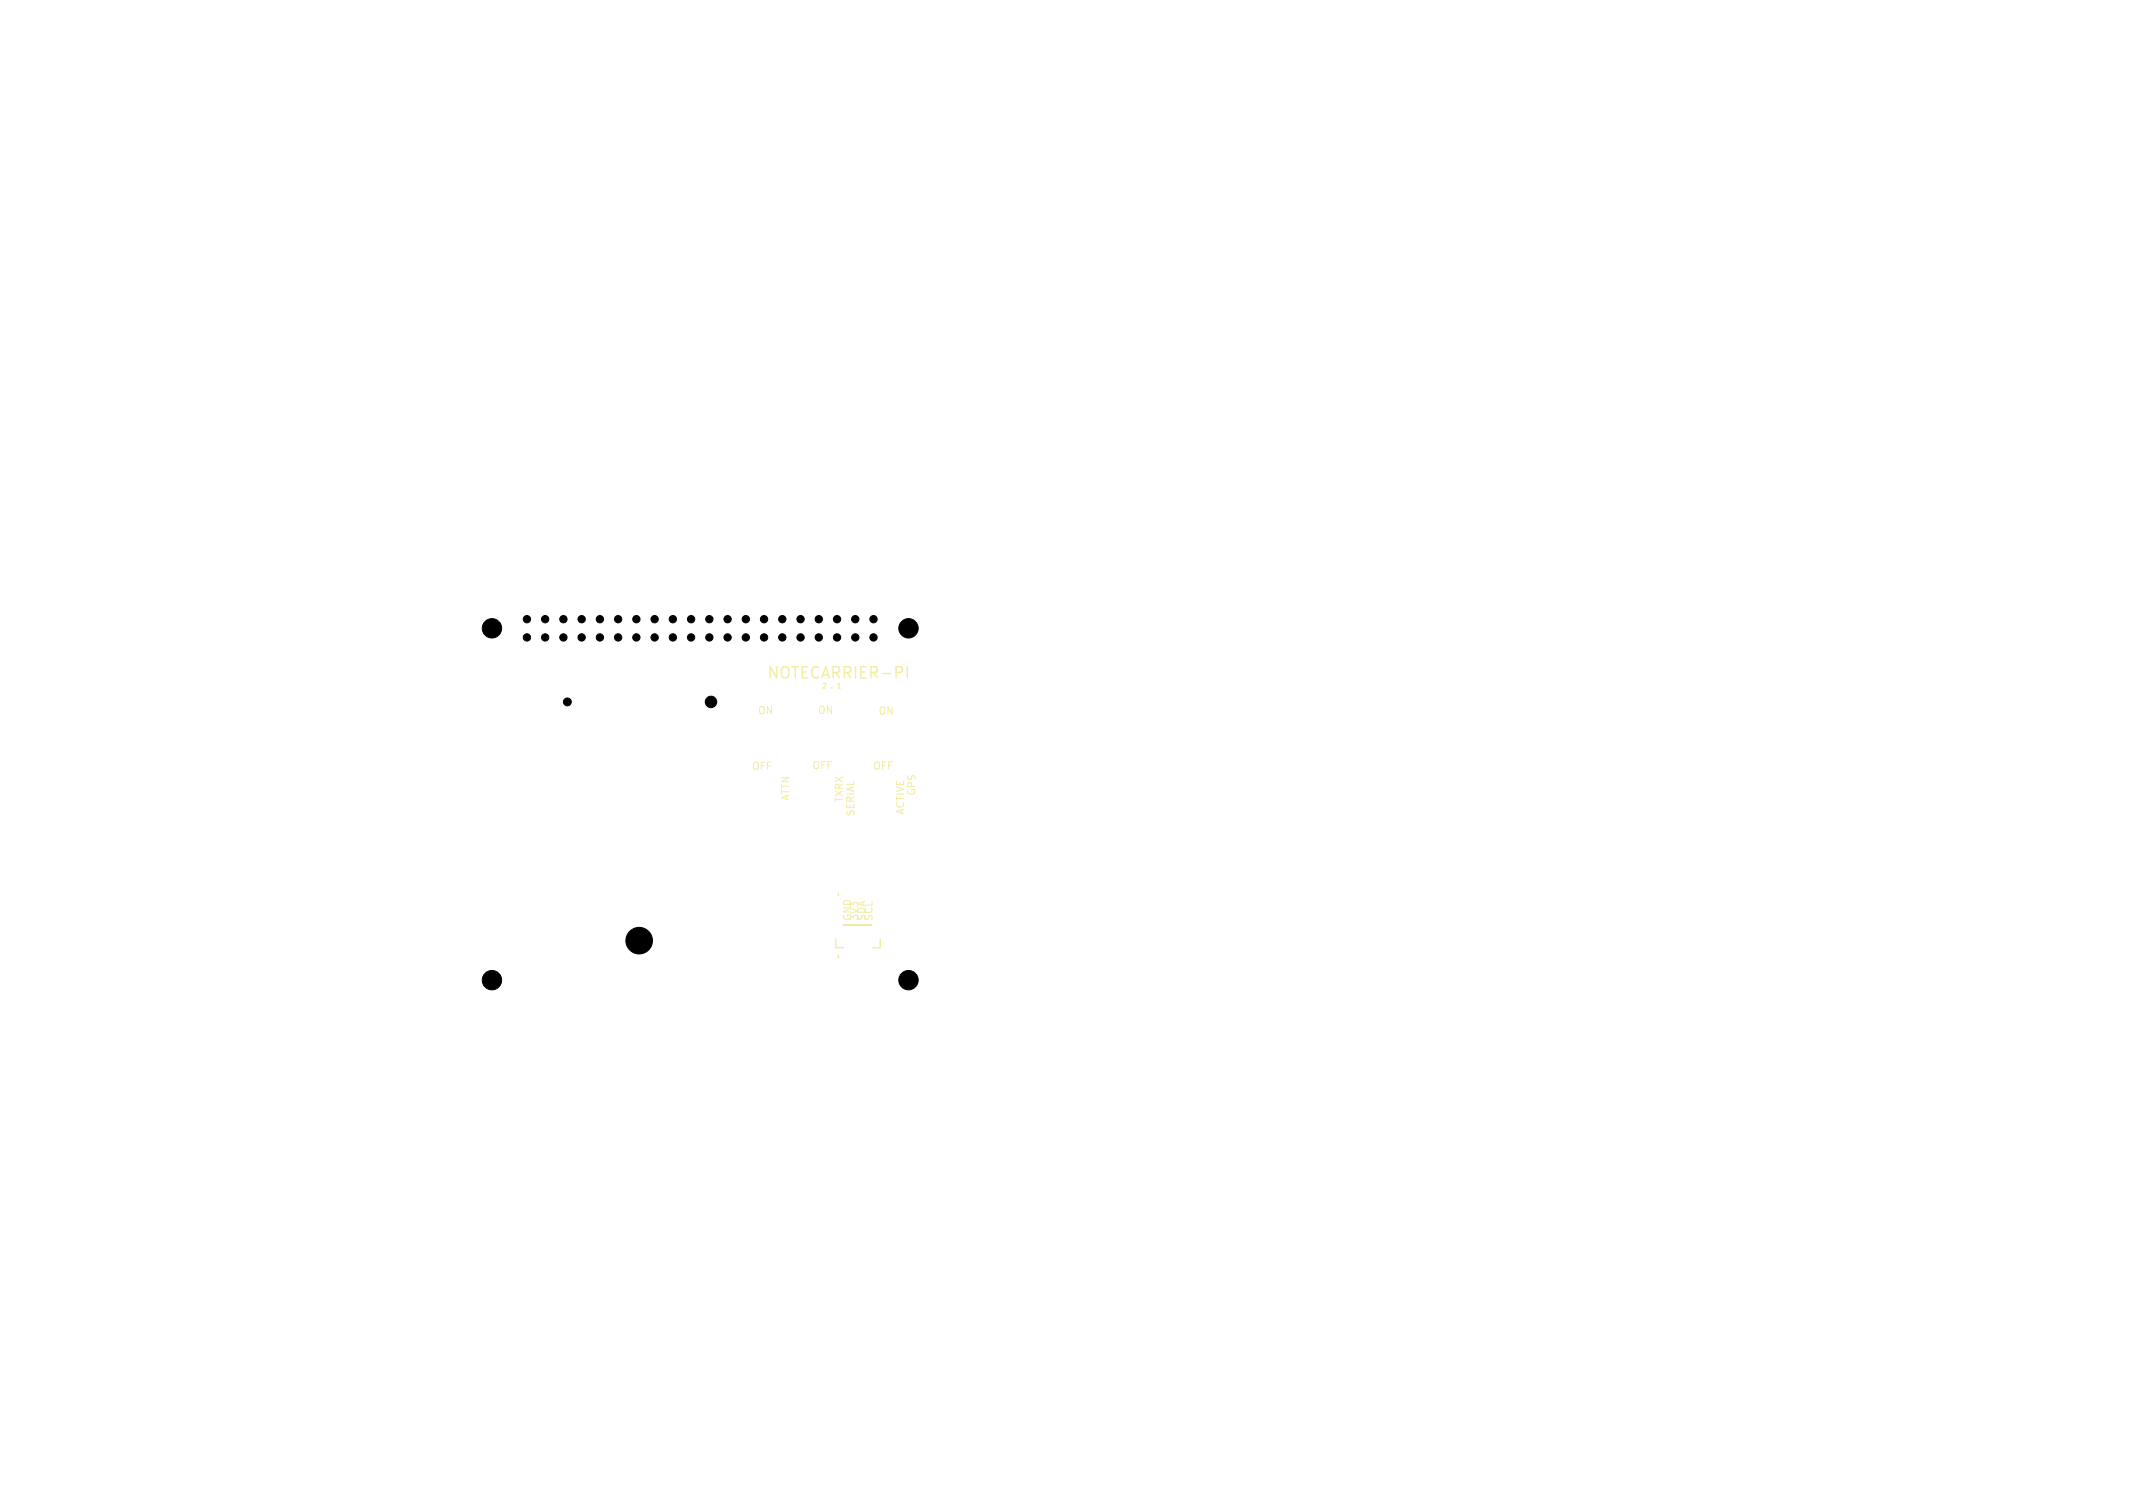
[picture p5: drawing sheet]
<svg xmlns="http://www.w3.org/2000/svg" width="297mm" height="210mm" viewBox="0 0 297 210" stroke-linecap="round" stroke-linejoin="round" font-family="sans-serif">
<defs><g id="words">
<text font-size="2.2" fill="#f2eda1" x="106.7" y="94.8">NOTECARRIER-PI</text>
<g font-size="1.4" fill="#f2eda1">
<text x="105.5" y="99.6">ON</text>
<text x="113.8" y="99.6">ON</text>
<text x="122.3" y="99.7">ON</text>
<text x="104.6" y="107.4">OFF</text>
<text x="113.1" y="107.3">OFF</text>
<text x="121.5" y="107.4">OFF</text>
<text x="110" y="111.6" transform="rotate(-90 110 111.6)">ATTN</text>
<text x="117.5" y="111.8" transform="rotate(-90 117.5 111.8)">TXRX</text>
<text x="119.1" y="113.8" transform="rotate(-90 119.1 113.8)">SERIAL</text>
<text x="126.1" y="113.5" transform="rotate(-90 126.1 113.5)">ACTIVE</text>
<text x="127.6" y="110.9" transform="rotate(-90 127.6 110.9)">GPS</text>
<text x="118.7" y="128.3" transform="rotate(-90 118.7 128.3)">GND</text>
<text x="119.7" y="128.3" transform="rotate(-90 119.7 128.3)">3V3</text>
<text x="120.7" y="128.3" transform="rotate(-90 120.7 128.3)">SDA</text>
<text x="121.7" y="128.3" transform="rotate(-90 121.7 128.3)">SCL</text>
</g>
<g font-size="1" fill="#f2eda1">
<text x="114.3" y="96.1">2</text>
<text x="115.8" y="96.1">.</text>
<text x="116.9" y="96.1">1</text>
</g>
<g font-size=".6" fill="#f2eda1">
<text x="116.5" y="124.9">1</text>
<text x="116.5" y="133.6">1</text>
</g>
</g></defs>
<path d="M117.5 128.9h4" fill="none" stroke="#f2eda1" stroke-width=".2"/>
<g fill="#f2eda1">
<path d="M116.3 130.7h.2v1.2h1v.2h-1.2z"/>
<path d="M122.5 130.7h.2v1.4h-1.3v-.2h1.1z"/>
</g>
<path d="M116.6 124.7h.3M116.6 133.4h.3" fill="none" stroke="#f2eda1" stroke-width=".14"/>
<path d="M126.3 92.8v1.6" fill="none" stroke="#f2eda1" stroke-width=".2"/>
<g fill="#000" stroke="#000" stroke-width=".14">
<circle cx="68.5" cy="87.5" r="1.35"/>
<circle cx="73.4" cy="88.8" r=".51"/>
<circle cx="73.4" cy="86.2" r=".51"/>
<circle cx="75.9" cy="86.2" r=".51"/>
<circle cx="75.9" cy="88.8" r=".51"/>
<circle cx="78.4" cy="88.8" r=".51"/>
<circle cx="78.4" cy="86.2" r=".51"/>
<circle cx="79" cy="97.8" r=".55"/>
<circle cx="81" cy="88.8" r=".51"/>
<circle cx="81" cy="86.2" r=".51"/>
<circle cx="83.5" cy="88.8" r=".51"/>
<circle cx="83.5" cy="86.2" r=".51"/>
<circle cx="86.1" cy="88.8" r=".51"/>
<circle cx="86.1" cy="86.2" r=".51"/>
<circle cx="88.6" cy="88.8" r=".51"/>
<circle cx="88.6" cy="86.2" r=".51"/>
<circle cx="91.1" cy="88.8" r=".51"/>
<circle cx="91.1" cy="86.2" r=".51"/>
<circle cx="93.7" cy="88.8" r=".51"/>
<circle cx="93.7" cy="86.2" r=".51"/>
<circle cx="96.2" cy="86.2" r=".51"/>
<circle cx="96.2" cy="88.8" r=".51"/>
<circle cx="98.8" cy="88.8" r=".51"/>
<circle cx="98.8" cy="86.2" r=".51"/>
<circle cx="99" cy="97.7" r=".8"/>
<circle cx="101.3" cy="88.8" r=".51"/>
<circle cx="101.3" cy="86.2" r=".51"/>
<circle cx="103.8" cy="88.8" r=".51"/>
<circle cx="103.8" cy="86.2" r=".51"/>
<circle cx="106.4" cy="88.8" r=".51"/>
<circle cx="106.4" cy="86.2" r=".51"/>
<circle cx="108.9" cy="88.8" r=".51"/>
<circle cx="108.9" cy="86.2" r=".51"/>
<circle cx="111.5" cy="86.2" r=".51"/>
<circle cx="111.5" cy="88.8" r=".51"/>
<circle cx="114" cy="88.8" r=".51"/>
<circle cx="114" cy="86.2" r=".51"/>
<circle cx="116.5" cy="88.8" r=".51"/>
<circle cx="116.5" cy="86.2" r=".51"/>
<circle cx="119.1" cy="88.8" r=".51"/>
<circle cx="119.1" cy="86.2" r=".51"/>
<circle cx="121.6" cy="86.2" r=".51"/>
<circle cx="121.6" cy="88.8" r=".51"/>
<circle cx="126.5" cy="87.5" r="1.35"/>
<circle cx="68.5" cy="136.5" r="1.35"/>
<circle cx="89" cy="131" r="1.85"/>
<circle cx="126.5" cy="136.5" r="1.35"/>
</g>
<use href="#words"/>
</svg>
